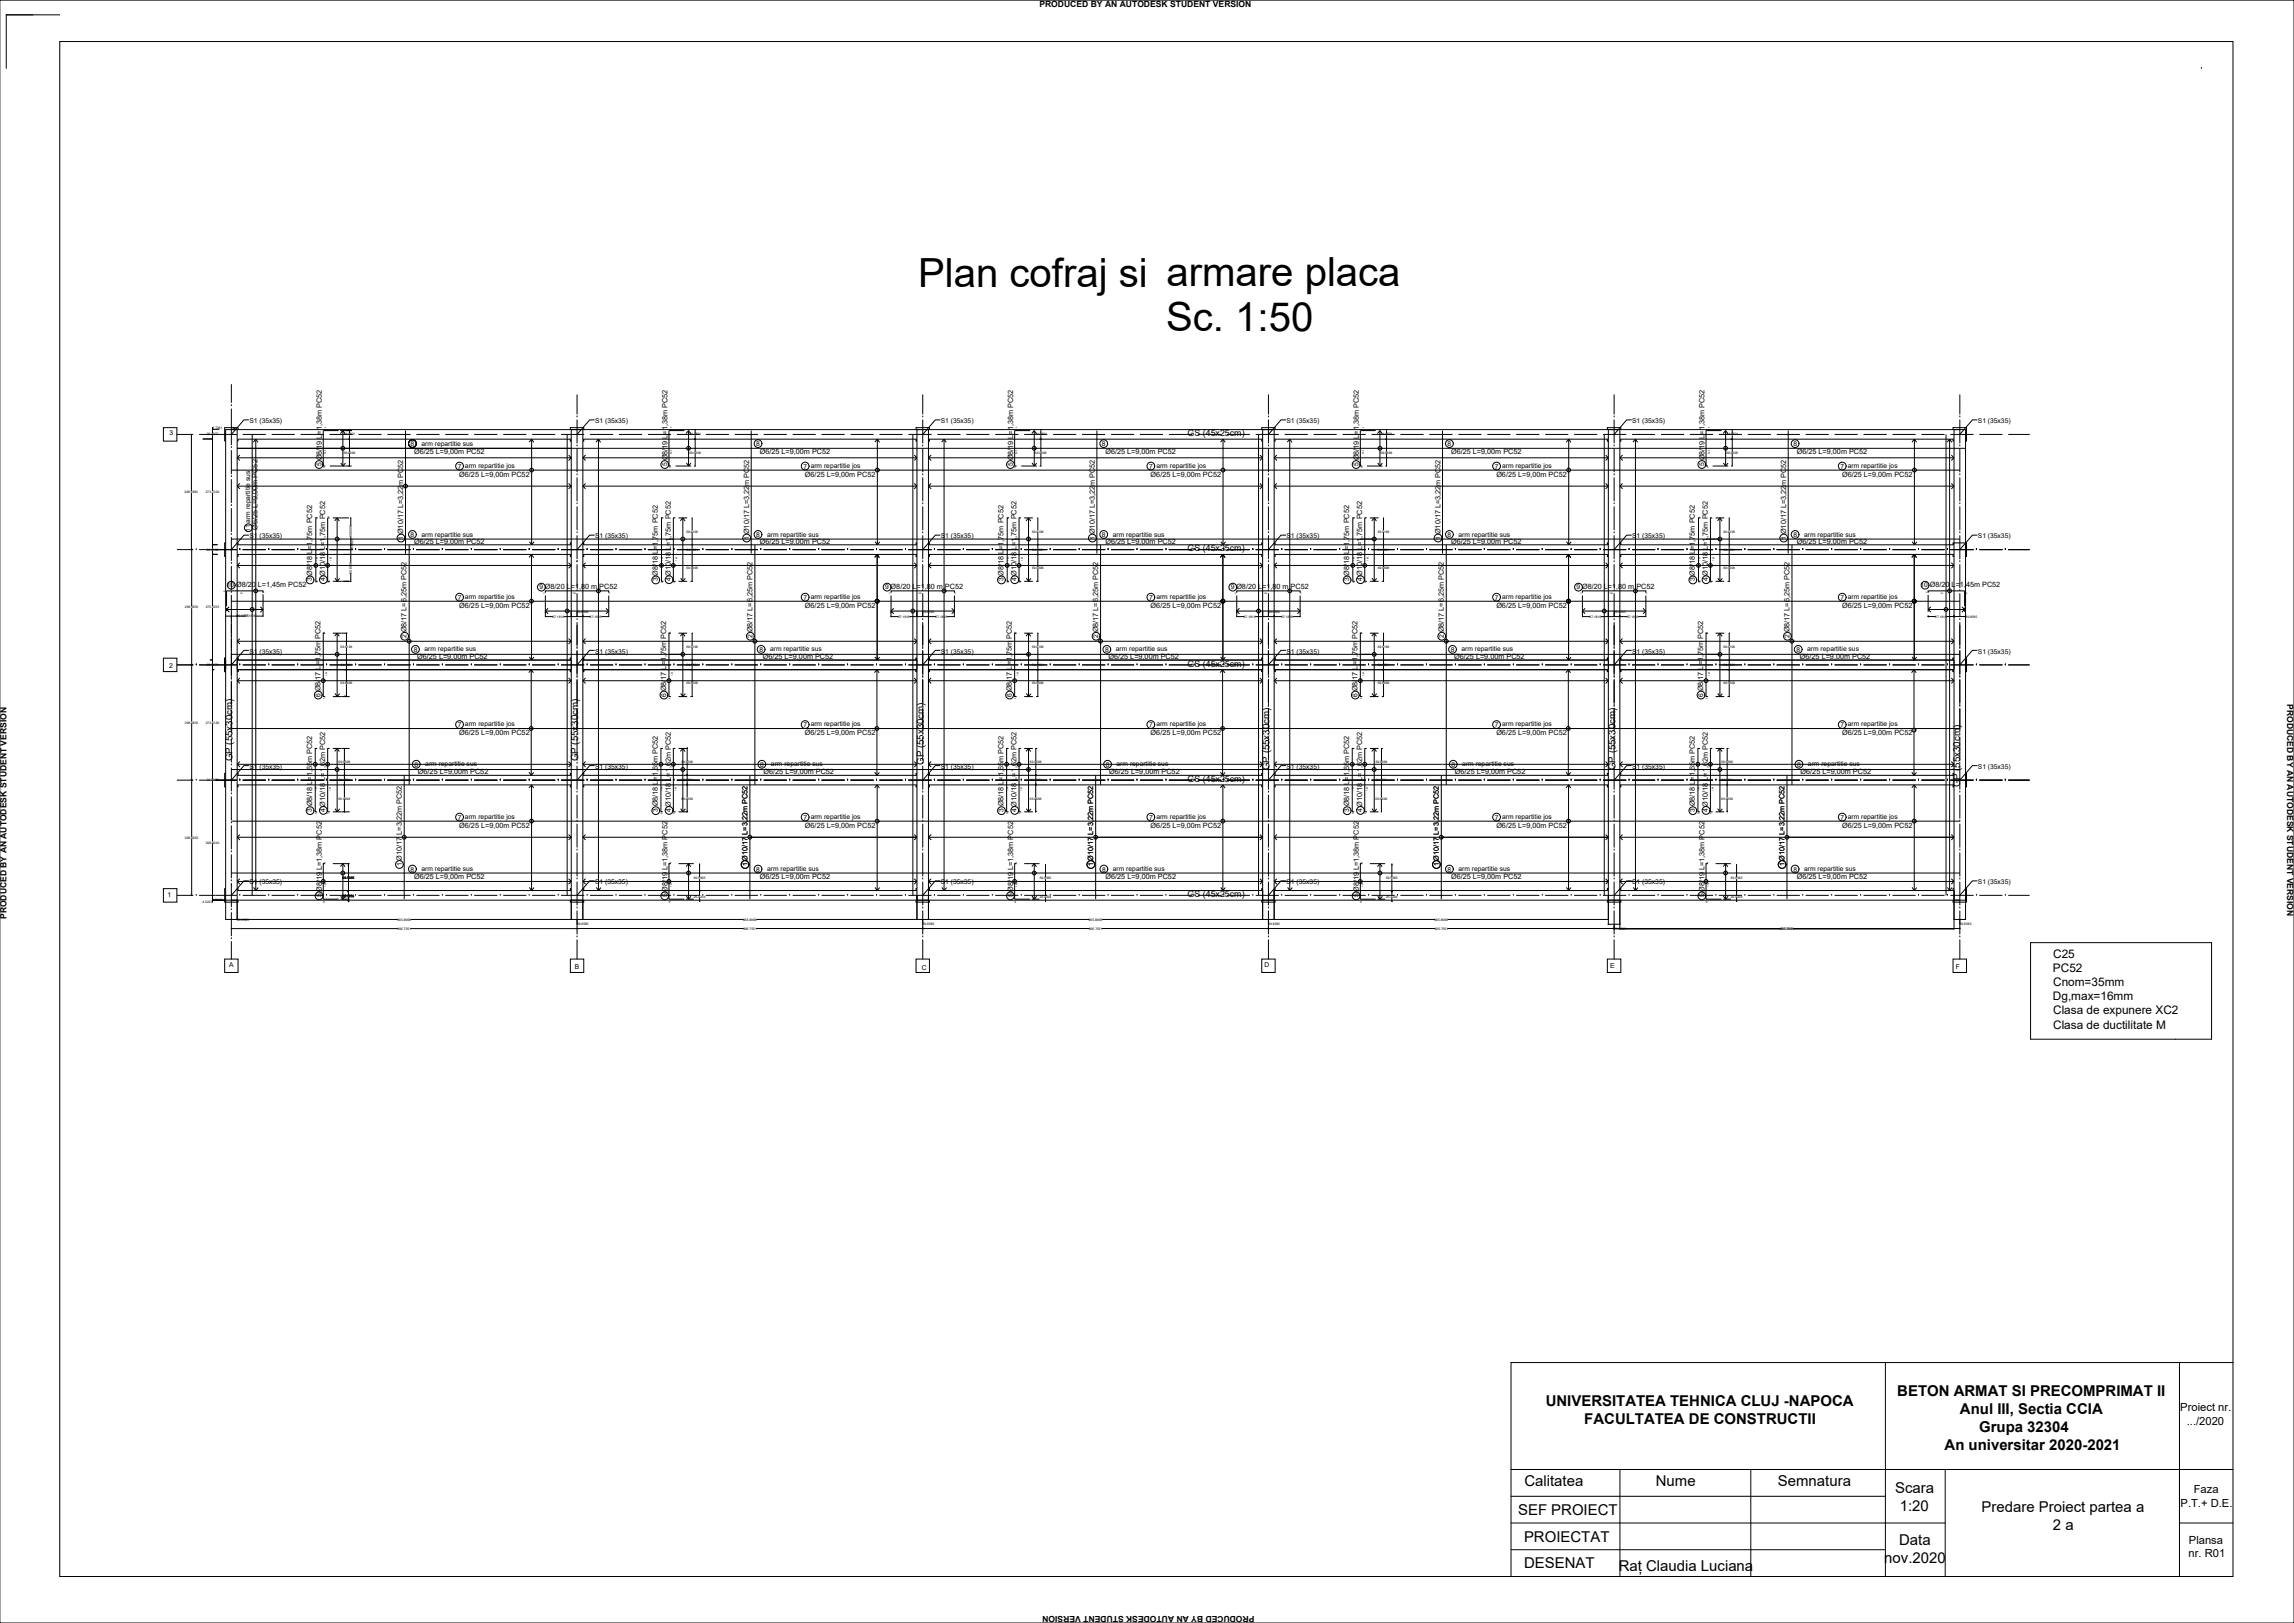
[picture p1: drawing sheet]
<svg xmlns="http://www.w3.org/2000/svg" width="1189mm" height="841mm" viewBox="0 0 1189 841" stroke-linecap="round" stroke-linejoin="round" font-family="sans-serif">
<defs><g id="words">
<g font-size="20.8">
<text x="476" y="149">Plan cofraj si armare placa</text>
<text x="604" y="171">Sc. 1:50</text>
</g>
<g font-size="7.7">
<text x="983" y="723">BETON ARMAT SI PRECOMPRIMAT II</text>
<text x="801" y="728">UNIVERSITATEA TEHNICA CLUJ -NAPOCA</text>
<text x="821" y="738">FACULTATEA DE CONSTRUCTII</text>
<text x="1016" y="733">Anul III, Sectia CCIA</text>
<text x="1026" y="742">Grupa 32304</text>
<text x="1008" y="751">An universitar 2020-2021</text>
<text x="790" y="770">Calitatea</text>
<text x="858" y="770">Nume</text>
<text x="921" y="770">Semnatura</text>
<text x="982" y="774">Scara</text>
<text x="787" y="785">SEF PROIECT</text>
<text x="985" y="783">1:20</text>
<text x="1027" y="784">Predare Proiect partea a</text>
<text x="1064" y="793">2 a</text>
<text x="790" y="799">PROIECTAT</text>
<text x="984" y="801">Data</text>
<text x="977" y="810">nov.2020</text>
<text x="790" y="812">DESENAT</text>
<text x="839" y="814">Raț Claudia Luciana</text>
</g>
<g font-size="6.1">
<text x="1064" y="496">C25</text>
<text x="1064" y="504">PC52</text>
<text x="1064" y="511">Cnom=35mm</text>
<text x="1064" y="518">Dg,max=16mm</text>
<text x="1064" y="526">Clasa de expunere XC2</text>
<text x="1064" y="533">Clasa de ductilitate M</text>
</g>
<g font-size="5.8">
<text x="1130" y="731">Proiect nr.</text>
<text x="1133" y="738">.../2020</text>
<text x="1137" y="774">Faza</text>
<text x="1130" y="781">P.T.+ D.E.</text>
<text x="1134" y="800">Plansa</text>
<text x="1134" y="807">nr. R01</text>
</g>
<g font-size="5">
<text x="121" y="394" transform="rotate(-90 121 394)">GP (55x30cm)</text>
<text x="300" y="394" transform="rotate(-90 300 394)">GP (55x30cm)</text>
<text x="479" y="396" transform="rotate(-90 479 396)">GP (55x30cm)</text>
<text x="658" y="399" transform="rotate(-90 658 399)">GP (55x30cm)</text>
<text x="837" y="399" transform="rotate(-90 837 399)">GP (55x30cm)</text>
<text x="1016" y="408" transform="rotate(-90 1016 408)">GP (55x30cm)</text>
</g>
<g font-size="4.6">
<text x="615" y="226">GS (45x25cm)</text>
<text x="615" y="286">GS (45x25cm)</text>
<text x="615" y="345">GS (45x25cm)</text>
<text x="615" y="405">GS (45x25cm)</text>
<text x="615" y="465">GS (45x25cm)</text>
</g>
<g font-size="4.4">
<text x="539" y="4">PRODUCED BY AN AUTODESK STUDENT VERSION</text>
<text x="1185" y="365" transform="rotate(90 1185 365)">PRODUCED BY AN AUTODESK STUDENT VERSION</text>
<text x="3" y="476" transform="rotate(-90 3 476)">PRODUCED BY AN AUTODESK STUDENT VERSION</text>
<text x="650" y="838" transform="rotate(180 650 838)">PRODUCED BY AN AUTODESK STUDENT VERSION</text>
</g>
<g font-size="3.8">
<text x="215" y="235">Ø6/25 L=9,00m PC52</text>
<text x="394" y="235">Ø6/25 L=9,00m PC52</text>
<text x="573" y="235">Ø6/25 L=9,00m PC52</text>
<text x="752" y="235">Ø6/25 L=9,00m PC52</text>
<text x="931" y="235">Ø6/25 L=9,00m PC52</text>
<text x="238" y="247">Ø6/25 L=9,00m PC52</text>
<text x="417" y="247">Ø6/25 L=9,00m PC52</text>
<text x="596" y="247">Ø6/25 L=9,00m PC52</text>
<text x="775" y="247">Ø6/25 L=9,00m PC52</text>
<text x="955" y="247">Ø6/25 L=9,00m PC52</text>
<text x="133" y="275" transform="rotate(-90 133 275)">Ø6/25 L=9,00m PC52</text>
<text x="215" y="282">Ø6/25 L=9,00m PC52</text>
<text x="394" y="282">Ø6/25 L=9,00m PC52</text>
<text x="573" y="282">Ø6/25 L=9,00m PC52</text>
<text x="752" y="282">Ø6/25 L=9,00m PC52</text>
<text x="931" y="282">Ø6/25 L=9,00m PC52</text>
<text x="238" y="315">Ø6/25 L=9,00m PC52</text>
<text x="417" y="315">Ø6/25 L=9,00m PC52</text>
<text x="596" y="315">Ø6/25 L=9,00m PC52</text>
<text x="775" y="315">Ø6/25 L=9,00m PC52</text>
<text x="955" y="315">Ø6/25 L=9,00m PC52</text>
<text x="216" y="342">Ø6/25 L=9,00m PC52</text>
<text x="395" y="342">Ø6/25 L=9,00m PC52</text>
<text x="574" y="342">Ø6/25 L=9,00m PC52</text>
<text x="754" y="342">Ø6/25 L=9,00m PC52</text>
<text x="933" y="342">Ø6/25 L=9,00m PC52</text>
<text x="238" y="381">Ø6/25 L=9,00m PC52</text>
<text x="417" y="381">Ø6/25 L=9,00m PC52</text>
<text x="596" y="381">Ø6/25 L=9,00m PC52</text>
<text x="775" y="381">Ø6/25 L=9,00m PC52</text>
<text x="955" y="381">Ø6/25 L=9,00m PC52</text>
<text x="217" y="401">Ø6/25 L=9,00m PC52</text>
<text x="396" y="401">Ø6/25 L=9,00m PC52</text>
<text x="575" y="401">Ø6/25 L=9,00m PC52</text>
<text x="754" y="401">Ø6/25 L=9,00m PC52</text>
<text x="933" y="401">Ø6/25 L=9,00m PC52</text>
<text x="238" y="429">Ø6/25 L=9,00m PC52</text>
<text x="417" y="429">Ø6/25 L=9,00m PC52</text>
<text x="596" y="429">Ø6/25 L=9,00m PC52</text>
<text x="775" y="429">Ø6/25 L=9,00m PC52</text>
<text x="955" y="429">Ø6/25 L=9,00m PC52</text>
<text x="215" y="455">Ø6/25 L=9,00m PC52</text>
<text x="394" y="455">Ø6/25 L=9,00m PC52</text>
<text x="573" y="455">Ø6/25 L=9,00m PC52</text>
<text x="752" y="455">Ø6/25 L=9,00m PC52</text>
<text x="931" y="455">Ø6/25 L=9,00m PC52</text>
<text x="167" y="462" transform="rotate(-90 167 462)">Ø8/19 L=1,38m PC52</text>
<text x="346" y="462" transform="rotate(-90 346 462)">Ø8/19 L=1,38m PC52</text>
<text x="525" y="462" transform="rotate(-90 525 462)">Ø8/19 L=1,38m PC52</text>
<text x="704" y="462" transform="rotate(-90 704 462)">Ø8/19 L=1,38m PC52</text>
<text x="883" y="462" transform="rotate(-90 883 462)">Ø8/19 L=1,38m PC52</text>
</g>
<g font-size="3.5">
<text x="129" y="219">S1 (35x35)</text>
<text x="308" y="219">S1 (35x35)</text>
<text x="488" y="219">S1 (35x35)</text>
<text x="667" y="219">S1 (35x35)</text>
<text x="846" y="219">S1 (35x35)</text>
<text x="1025" y="219">S1 (35x35)</text>
<text x="88" y="226">3</text>
<text x="213" y="231">8</text>
<text x="218" y="231">arm repartitie sus</text>
<text x="392" y="231">8</text>
<text x="571" y="231">8</text>
<text x="750" y="231">8</text>
<text x="929" y="231">8</text>
<text x="167" y="242" transform="rotate(-90 167 242)">5 Ø8/19 L=1,38m PC52</text>
<text x="237" y="243">7 arm repartitie jos</text>
<text x="346" y="242" transform="rotate(-90 346 242)">5 Ø8/19 L=1,38m PC52</text>
<text x="416" y="243">7 arm repartitie jos</text>
<text x="525" y="242" transform="rotate(-90 525 242)">5 Ø8/19 L=1,38m PC52</text>
<text x="596" y="243">7 arm repartitie jos</text>
<text x="704" y="242" transform="rotate(-90 704 242)">5 Ø8/19 L=1,38m PC52</text>
<text x="775" y="243">7 arm repartitie jos</text>
<text x="883" y="242" transform="rotate(-90 883 242)">5 Ø8/19 L=1,38m PC52</text>
<text x="954" y="243">7 arm repartitie jos</text>
<text x="130" y="276" transform="rotate(-90 130 276)">11 arm repartitie sus</text>
<text x="129" y="279">S1 (35x35)</text>
<text x="209" y="280" transform="rotate(-90 209 280)">1 Ø10/17 L=3,22m PC52</text>
<text x="213" y="278">8</text>
<text x="218" y="278">arm repartitie sus</text>
<text x="308" y="279">S1 (35x35)</text>
<text x="388" y="280" transform="rotate(-90 388 280)">1 Ø10/17 L=3,22m PC52</text>
<text x="392" y="278">8</text>
<text x="398" y="278">arm repartitie sus</text>
<text x="488" y="279">S1 (35x35)</text>
<text x="567" y="280" transform="rotate(-90 567 280)">1 Ø10/17 L=3,22m PC52</text>
<text x="571" y="278">8</text>
<text x="577" y="278">arm repartitie sus</text>
<text x="667" y="279">S1 (35x35)</text>
<text x="746" y="280" transform="rotate(-90 746 280)">1 Ø10/17 L=3,22m PC52</text>
<text x="750" y="278">8</text>
<text x="756" y="278">arm repartitie sus</text>
<text x="846" y="279">S1 (35x35)</text>
<text x="926" y="280" transform="rotate(-90 926 280)">1 Ø10/17 L=3,22m PC52</text>
<text x="929" y="278">8</text>
<text x="935" y="278">arm repartitie sus</text>
<text x="1025" y="279">S1 (35x35)</text>
<text x="117" y="304">10 Ø8/20 L=1,45m PC52</text>
<text x="162" y="301" transform="rotate(-90 162 301)">3 Ø8/18 L=1,75m PC52</text>
<text x="169" y="301" transform="rotate(-90 169 301)">4 Ø10/18 L=1,75m PC52</text>
<text x="280" y="305">9 Ø8/20 L=1,80 m PC52</text>
<text x="341" y="301" transform="rotate(-90 341 301)">3 Ø8/18 L=1,75m PC52</text>
<text x="348" y="301" transform="rotate(-90 348 301)">4 Ø10/18 L=1,75m PC52</text>
<text x="459" y="305">9 Ø8/20 L=1,80 m PC52</text>
<text x="520" y="301" transform="rotate(-90 520 301)">3 Ø8/18 L=1,75m PC52</text>
<text x="527" y="301" transform="rotate(-90 527 301)">4 Ø10/18 L=1,75m PC52</text>
<text x="638" y="305">9 Ø8/20 L=1,80 m PC52</text>
<text x="699" y="301" transform="rotate(-90 699 301)">3 Ø8/18 L=1,75m PC52</text>
<text x="706" y="301" transform="rotate(-90 706 301)">4 Ø10/18 L=1,75m PC52</text>
<text x="817" y="305">9 Ø8/20 L=1,80 m PC52</text>
<text x="878" y="301" transform="rotate(-90 878 301)">3 Ø8/18 L=1,75m PC52</text>
<text x="885" y="301" transform="rotate(-90 885 301)">4 Ø10/18 L=1,75m PC52</text>
<text x="995" y="304">10 Ø8/20 L=1,45m PC52</text>
<text x="237" y="311">7 arm repartitie jos</text>
<text x="416" y="311">7 arm repartitie jos</text>
<text x="596" y="311">7 arm repartitie jos</text>
<text x="775" y="311">7 arm repartitie jos</text>
<text x="954" y="311">7 arm repartitie jos</text>
<text x="211" y="331" transform="rotate(-90 211 331)">2 Ø8/17 L=6,25m PC52</text>
<text x="390" y="331" transform="rotate(-90 390 331)">2 Ø8/17 L=6,25m PC52</text>
<text x="569" y="331" transform="rotate(-90 569 331)">2 Ø8/17 L=6,25m PC52</text>
<text x="748" y="331" transform="rotate(-90 748 331)">2 Ø8/17 L=6,25m PC52</text>
<text x="927" y="331" transform="rotate(-90 927 331)">2 Ø8/17 L=6,25m PC52</text>
<text x="129" y="339">S1 (35x35)</text>
<text x="214" y="338">8</text>
<text x="220" y="338">arm repartitie sus</text>
<text x="308" y="339">S1 (35x35)</text>
<text x="394" y="338">8</text>
<text x="399" y="338">arm repartitie sus</text>
<text x="488" y="339">S1 (35x35)</text>
<text x="573" y="338">8</text>
<text x="578" y="338">arm repartitie sus</text>
<text x="667" y="339">S1 (35x35)</text>
<text x="752" y="338">8</text>
<text x="757" y="338">arm repartitie sus</text>
<text x="846" y="339">S1 (35x35)</text>
<text x="931" y="338">8</text>
<text x="937" y="338">arm repartitie sus</text>
<text x="1025" y="339">S1 (35x35)</text>
<text x="88" y="346">2</text>
<text x="166" y="361" transform="rotate(-90 166 361)">6 Ø8/17 L=1,75m PC52</text>
<text x="345" y="361" transform="rotate(-90 345 361)">6 Ø8/17 L=1,75m PC52</text>
<text x="524" y="361" transform="rotate(-90 524 361)">6 Ø8/17 L=1,75m PC52</text>
<text x="704" y="361" transform="rotate(-90 704 361)">6 Ø8/17 L=1,75m PC52</text>
<text x="883" y="361" transform="rotate(-90 883 361)">6 Ø8/17 L=1,75m PC52</text>
<text x="237" y="377">7 arm repartitie jos</text>
<text x="416" y="377">7 arm repartitie jos</text>
<text x="596" y="377">7 arm repartitie jos</text>
<text x="775" y="377">7 arm repartitie jos</text>
<text x="954" y="377">7 arm repartitie jos</text>
<text x="129" y="398">S1 (35x35)</text>
<text x="215" y="397">8</text>
<text x="220" y="397">arm repartitie sus</text>
<text x="308" y="398">S1 (35x35)</text>
<text x="394" y="397">8</text>
<text x="400" y="397">arm repartitie sus</text>
<text x="488" y="398">S1 (35x35)</text>
<text x="573" y="397">8</text>
<text x="579" y="397">arm repartitie sus</text>
<text x="667" y="398">S1 (35x35)</text>
<text x="752" y="397">8</text>
<text x="758" y="397">arm repartitie sus</text>
<text x="846" y="398">S1 (35x35)</text>
<text x="931" y="397">8</text>
<text x="937" y="397">arm repartitie sus</text>
<text x="1025" y="398">S1 (35x35)</text>
<text x="162" y="421" transform="rotate(-90 162 421)">3 Ø8/18 L=1,65m PC52</text>
<text x="169" y="421" transform="rotate(-90 169 421)">4 Ø10/18 L=1,62m PC52</text>
<text x="237" y="425">7 arm repartitie jos</text>
<text x="341" y="421" transform="rotate(-90 341 421)">3 Ø8/18 L=1,65m PC52</text>
<text x="348" y="421" transform="rotate(-90 348 421)">4 Ø10/18 L=1,62m PC52</text>
<text x="416" y="425">7 arm repartitie jos</text>
<text x="520" y="421" transform="rotate(-90 520 421)">3 Ø8/18 L=1,65m PC52</text>
<text x="527" y="421" transform="rotate(-90 527 421)">4 Ø10/18 L=1,62m PC52</text>
<text x="596" y="425">7 arm repartitie jos</text>
<text x="699" y="421" transform="rotate(-90 699 421)">3 Ø8/18 L=1,65m PC52</text>
<text x="706" y="421" transform="rotate(-90 706 421)">4 Ø10/18 L=1,62m PC52</text>
<text x="775" y="425">7 arm repartitie jos</text>
<text x="878" y="421" transform="rotate(-90 878 421)">3 Ø8/18 L=1,65m PC52</text>
<text x="885" y="421" transform="rotate(-90 885 421)">4 Ø10/18 L=1,62m PC52</text>
<text x="954" y="425">7 arm repartitie jos</text>
<text x="208" y="449" transform="rotate(-90 208 449)">1 Ø10/17 L=3,22m PC52</text>
<text x="387" y="449" transform="rotate(-90 387 449)">1 Ø10/17 L=3,22m PC52</text>
<text x="567" y="449" transform="rotate(-90 567 449)">1 Ø10/17 L=3,22m PC52</text>
<text x="746" y="449" transform="rotate(-90 746 449)">1 Ø10/17 L=3,22m PC52</text>
<text x="925" y="449" transform="rotate(-90 925 449)">1 Ø10/17 L=3,22m PC52</text>
<text x="213" y="452">8</text>
<text x="218" y="451">arm repartitie sus</text>
<text x="392" y="452">8</text>
<text x="398" y="451">arm repartitie sus</text>
<text x="571" y="452">8</text>
<text x="577" y="451">arm repartitie sus</text>
<text x="750" y="452">8</text>
<text x="756" y="451">arm repartitie sus</text>
<text x="929" y="452">8</text>
<text x="935" y="451">arm repartitie sus</text>
<text x="129" y="458">S1 (35x35)</text>
<text x="308" y="458">S1 (35x35)</text>
<text x="488" y="458">S1 (35x35)</text>
<text x="667" y="458">S1 (35x35)</text>
<text x="846" y="458">S1 (35x35)</text>
<text x="1025" y="458">S1 (35x35)</text>
<text x="87" y="465">1</text>
<text x="167" y="465" transform="rotate(-90 167 465)">5</text>
<text x="346" y="465" transform="rotate(-90 346 465)">5</text>
<text x="525" y="465" transform="rotate(-90 525 465)">5</text>
<text x="704" y="465" transform="rotate(-90 704 465)">5</text>
<text x="883" y="465" transform="rotate(-90 883 465)">5</text>
<text x="119" y="501">A</text>
<text x="298" y="502">B</text>
<text x="478" y="502">C</text>
<text x="655" y="501">D</text>
<text x="834" y="501">E</text>
<text x="1014" y="502">F</text>
</g>
<g font-size="1.7">
<text x="107" y="226">25.1007</text>
<text x="110" y="222">4.7281</text>
<text x="178" y="226">24.8821</text>
<text x="357" y="226">24.8821</text>
<text x="537" y="226">24.8821</text>
<text x="716" y="226">24.8821</text>
<text x="895" y="226">24.8821</text>
<text x="178" y="235">69.6698</text>
<text x="357" y="235">69.6698</text>
<text x="536" y="235">69.6698</text>
<text x="716" y="235">69.6698</text>
<text x="895" y="235">69.6698</text>
<text x="96" y="256">298.5850</text>
<text x="107" y="255">273.7229</text>
<text x="356" y="276">69.6198</text>
<text x="535" y="276">69.6198</text>
<text x="714" y="276">69.6198</text>
<text x="893" y="276">69.6198</text>
<text x="182" y="278" transform="rotate(-90 182 278)">69.6698</text>
<text x="107" y="285">24.9660</text>
<text x="183" y="285" transform="rotate(-90 183 285)">24.8821</text>
<text x="356" y="285">24.8821</text>
<text x="535" y="285">24.8821</text>
<text x="714" y="285">24.8821</text>
<text x="893" y="285">24.8821</text>
<text x="182" y="297" transform="rotate(-90 182 297)">69.6698</text>
<text x="356" y="295">69.6698</text>
<text x="535" y="295">69.6698</text>
<text x="714" y="295">69.6698</text>
<text x="893" y="295">69.6698</text>
<text x="96" y="315">298.5850</text>
<text x="107" y="315">273.5235</text>
<text x="299" y="318">29.8585</text>
<text x="478" y="318">29.8585</text>
<text x="657" y="318">29.8585</text>
<text x="837" y="318">29.8585</text>
<text x="123" y="320">29.8585</text>
<text x="127" y="320">67.1816</text>
<text x="286" y="320">67.1816</text>
<text x="306" y="320">67.1816</text>
<text x="465" y="320">67.1816</text>
<text x="485" y="320">67.1816</text>
<text x="645" y="320">67.1816</text>
<text x="664" y="320">67.1816</text>
<text x="824" y="320">67.1816</text>
<text x="843" y="320">67.1816</text>
<text x="1003" y="320">67.1816</text>
<text x="1019" y="320">29.8585</text>
<text x="177" y="336">69.6198</text>
<text x="356" y="336">69.6198</text>
<text x="535" y="336">69.6198</text>
<text x="714" y="336">69.6198</text>
<text x="893" y="336">69.6198</text>
<text x="107" y="345">25.3473</text>
<text x="177" y="345">24.8821</text>
<text x="356" y="345">24.8821</text>
<text x="535" y="345">24.8821</text>
<text x="714" y="345">24.8821</text>
<text x="893" y="345">24.8821</text>
<text x="177" y="355">69.6698</text>
<text x="356" y="355">69.6698</text>
<text x="535" y="355">69.6698</text>
<text x="714" y="355">69.6698</text>
<text x="893" y="355">69.6698</text>
<text x="96" y="375">298.5850</text>
<text x="107" y="375">273.5160</text>
<text x="175" y="395">69.6698</text>
<text x="353" y="395">69.6698</text>
<text x="534" y="395">69.6698</text>
<text x="713" y="395">69.6698</text>
<text x="892" y="395">69.6698</text>
<text x="107" y="405">24.7297</text>
<text x="176" y="405">24.8821</text>
<text x="353" y="405">24.8821</text>
<text x="534" y="405">24.8821</text>
<text x="713" y="405">24.8821</text>
<text x="892" y="405">24.8821</text>
<text x="175" y="414">69.6698</text>
<text x="353" y="414">69.6698</text>
<text x="534" y="414">69.6698</text>
<text x="713" y="414">69.6698</text>
<text x="892" y="414">69.6698</text>
<text x="96" y="435">298.5850</text>
<text x="107" y="437">298.9243</text>
<text x="178" y="456">69.5365</text>
<text x="360" y="456">69.5365</text>
<text x="539" y="456">69.5365</text>
<text x="718" y="456">69.5365</text>
<text x="897" y="456">69.5365</text>
<text x="105" y="468">4.5223</text>
<text x="110" y="467">0.0000</text>
<text x="178" y="465">25.3204</text>
<text x="360" y="465">25.3204</text>
<text x="539" y="465">25.3204</text>
<text x="718" y="465">25.3204</text>
<text x="897" y="465">25.3204</text>
<text x="123" y="477">29.8585</text>
<text x="206" y="477">865.8966</text>
<text x="299" y="480">29.8585</text>
<text x="385" y="477">865.8966</text>
<text x="478" y="480">29.8585</text>
<text x="564" y="477">865.8966</text>
<text x="657" y="480">29.8585</text>
<text x="743" y="477">865.8966</text>
<text x="1016" y="480">29.8585</text>
<text x="206" y="482">895.7551</text>
<text x="385" y="482">895.7551</text>
<text x="564" y="482">895.7551</text>
<text x="744" y="482">895.7551</text>
<text x="837" y="482">29.8585</text>
<text x="923" y="482">865.8966</text>
<text x="923" y="482">895.7551</text>
</g>
<g font-size="1.1">
<text x="169" y="223" transform="rotate(-90 169 223)">40</text>
<text x="348" y="223" transform="rotate(-90 348 223)">40</text>
<text x="527" y="223" transform="rotate(-90 527 223)">40</text>
<text x="707" y="223" transform="rotate(-90 707 223)">40</text>
<text x="886" y="223" transform="rotate(-90 886 223)">40</text>
<text x="169" y="235" transform="rotate(-90 169 235)">92,5</text>
<text x="348" y="235" transform="rotate(-90 348 235)">92,5</text>
<text x="527" y="235" transform="rotate(-90 527 235)">92,5</text>
<text x="707" y="235" transform="rotate(-90 707 235)">92,5</text>
<text x="886" y="235" transform="rotate(-90 886 235)">92,5</text>
<text x="168" y="242" transform="rotate(-90 168 242)">5</text>
<text x="348" y="242" transform="rotate(-90 348 242)">5</text>
<text x="526" y="242" transform="rotate(-90 526 242)">5</text>
<text x="706" y="242" transform="rotate(-90 706 242)">5</text>
<text x="886" y="242" transform="rotate(-90 886 242)">5</text>
<text x="164" y="268" transform="rotate(-90 164 268)">5</text>
<text x="171" y="268" transform="rotate(-90 171 268)">5</text>
<text x="344" y="268" transform="rotate(-90 344 268)">5</text>
<text x="350" y="268" transform="rotate(-90 350 268)">5</text>
<text x="523" y="268" transform="rotate(-90 523 268)">5</text>
<text x="529" y="268" transform="rotate(-90 529 268)">5</text>
<text x="702" y="268" transform="rotate(-90 702 268)">5</text>
<text x="708" y="268" transform="rotate(-90 708 268)">5</text>
<text x="881" y="268" transform="rotate(-90 881 268)">5</text>
<text x="887" y="268" transform="rotate(-90 887 268)">5</text>
<text x="164" y="291" transform="rotate(-90 164 291)">1,65</text>
<text x="172" y="291" transform="rotate(-90 172 291)">1,65</text>
<text x="344" y="291" transform="rotate(-90 344 291)">1,65</text>
<text x="351" y="291" transform="rotate(-90 351 291)">1,65</text>
<text x="523" y="291" transform="rotate(-90 523 291)">1,65</text>
<text x="530" y="291" transform="rotate(-90 530 291)">1,65</text>
<text x="702" y="291" transform="rotate(-90 702 291)">1,65</text>
<text x="709" y="291" transform="rotate(-90 709 291)">1,65</text>
<text x="881" y="291" transform="rotate(-90 881 291)">1,65</text>
<text x="888" y="291" transform="rotate(-90 888 291)">1,65</text>
<text x="164" y="302" transform="rotate(-90 164 302)">5</text>
<text x="171" y="302" transform="rotate(-90 171 302)">5</text>
<text x="344" y="302" transform="rotate(-90 344 302)">5</text>
<text x="350" y="302" transform="rotate(-90 350 302)">5</text>
<text x="523" y="302" transform="rotate(-90 523 302)">5</text>
<text x="529" y="302" transform="rotate(-90 529 302)">5</text>
<text x="702" y="302" transform="rotate(-90 702 302)">5</text>
<text x="708" y="302" transform="rotate(-90 708 302)">5</text>
<text x="881" y="302" transform="rotate(-90 881 302)">5</text>
<text x="887" y="302" transform="rotate(-90 887 302)">5</text>
<text x="116" y="307">40</text>
<text x="125" y="308">95</text>
<text x="136" y="307">5</text>
<text x="282" y="308">5</text>
<text x="297" y="308">165</text>
<text x="316" y="308">5</text>
<text x="461" y="308">5</text>
<text x="476" y="308">165</text>
<text x="495" y="308">5</text>
<text x="640" y="308">5</text>
<text x="655" y="308">165</text>
<text x="674" y="308">5</text>
<text x="819" y="308">5</text>
<text x="834" y="308">165</text>
<text x="853" y="308">5</text>
<text x="998" y="307">5</text>
<text x="1006" y="308">95</text>
<text x="1018" y="308">40</text>
<text x="168" y="328" transform="rotate(-90 168 328)">5</text>
<text x="347" y="328" transform="rotate(-90 347 328)">5</text>
<text x="527" y="328" transform="rotate(-90 527 328)">5</text>
<text x="706" y="328" transform="rotate(-90 706 328)">5</text>
<text x="885" y="328" transform="rotate(-90 885 328)">5</text>
<text x="169" y="350" transform="rotate(-90 169 350)">1,65</text>
<text x="349" y="350" transform="rotate(-90 349 350)">1,65</text>
<text x="528" y="350" transform="rotate(-90 528 350)">1,65</text>
<text x="707" y="350" transform="rotate(-90 707 350)">1,65</text>
<text x="886" y="350" transform="rotate(-90 886 350)">1,65</text>
<text x="168" y="362" transform="rotate(-90 168 362)">5</text>
<text x="347" y="362" transform="rotate(-90 347 362)">5</text>
<text x="527" y="362" transform="rotate(-90 527 362)">5</text>
<text x="706" y="362" transform="rotate(-90 706 362)">5</text>
<text x="885" y="362" transform="rotate(-90 885 362)">5</text>
<text x="164" y="388" transform="rotate(-90 164 388)">5</text>
<text x="170" y="388" transform="rotate(-90 170 388)">5</text>
<text x="343" y="388" transform="rotate(-90 343 388)">5</text>
<text x="349" y="388" transform="rotate(-90 349 388)">5</text>
<text x="522" y="388" transform="rotate(-90 522 388)">5</text>
<text x="529" y="388" transform="rotate(-90 529 388)">5</text>
<text x="702" y="388" transform="rotate(-90 702 388)">5</text>
<text x="708" y="388" transform="rotate(-90 708 388)">5</text>
<text x="881" y="388" transform="rotate(-90 881 388)">5</text>
<text x="887" y="388" transform="rotate(-90 887 388)">5</text>
<text x="164" y="410" transform="rotate(-90 164 410)">1,65</text>
<text x="171" y="410" transform="rotate(-90 171 410)">1,65</text>
<text x="343" y="410" transform="rotate(-90 343 410)">1,65</text>
<text x="351" y="410" transform="rotate(-90 351 410)">1,65</text>
<text x="522" y="410" transform="rotate(-90 522 410)">1,65</text>
<text x="530" y="410" transform="rotate(-90 530 410)">1,65</text>
<text x="702" y="410" transform="rotate(-90 702 410)">1,65</text>
<text x="709" y="410" transform="rotate(-90 709 410)">1,65</text>
<text x="881" y="410" transform="rotate(-90 881 410)">1,65</text>
<text x="888" y="410" transform="rotate(-90 888 410)">1,65</text>
<text x="164" y="422" transform="rotate(-90 164 422)">5</text>
<text x="170" y="422" transform="rotate(-90 170 422)">5</text>
<text x="343" y="422" transform="rotate(-90 343 422)">5</text>
<text x="349" y="422" transform="rotate(-90 349 422)">5</text>
<text x="522" y="422" transform="rotate(-90 522 422)">5</text>
<text x="529" y="422" transform="rotate(-90 529 422)">5</text>
<text x="702" y="422" transform="rotate(-90 702 422)">5</text>
<text x="708" y="422" transform="rotate(-90 708 422)">5</text>
<text x="881" y="422" transform="rotate(-90 881 422)">5</text>
<text x="887" y="422" transform="rotate(-90 887 422)">5</text>
<text x="169" y="447" transform="rotate(-90 169 447)">5</text>
<text x="348" y="447" transform="rotate(-90 348 447)">5</text>
<text x="527" y="447" transform="rotate(-90 527 447)">5</text>
<text x="706" y="447" transform="rotate(-90 706 447)">5</text>
<text x="885" y="447" transform="rotate(-90 885 447)">5</text>
<text x="169" y="460" transform="rotate(-90 169 460)">1.38</text>
<text x="348" y="460" transform="rotate(-90 348 460)">1.38</text>
<text x="527" y="460" transform="rotate(-90 527 460)">1.38</text>
<text x="706" y="460" transform="rotate(-90 706 460)">1.38</text>
<text x="886" y="460" transform="rotate(-90 886 460)">1.38</text>
<text x="168" y="468" transform="rotate(-90 168 468)">40</text>
<text x="347" y="468" transform="rotate(-90 347 468)">40</text>
<text x="527" y="468" transform="rotate(-90 527 468)">40</text>
<text x="706" y="468" transform="rotate(-90 706 468)">40</text>
<text x="885" y="468" transform="rotate(-90 885 468)">40</text>
</g>
</g></defs>
<!-- layer: Axe de simetrie -->
<g fill="none" stroke="#000" stroke-width=".52">
<path d="M120 199v10M120 210h.1M120 212v18M299 216h.1M299 205v10M299 218v12M478 216h.1M478 205v10M478 218v12M657 216h.1M657 205v10M657 218v12"/>
<path d="M837 216h.1M837 205v10M837 218v12M1016 216h.1M1016 205v10M1016 218v12M92 225h8M102 225h.1M103 225h20M120 232h.1M120 233v12M124 225h.1"/>
<path d="M126 225h12M139 225h.1M141 225h12M154 225h.1M156 225h12M169 225h.1M171 225h12M184 225h.1M186 225h12M199 225h.1M201 225h12M214 225h.1"/>
<path d="M216 225h12M229 225h.1M231 225h12M244 225h.1M246 225h12M259 225h.1M261 225h12M274 225h.1M276 225h12M289 225h.1M291 225h12M299 231h.1"/>
<path d="M299 233v12M304 225h.1M306 225h12M319 225h.1M321 225h12M334 225h.1M336 225h12M349 225h.1M351 225h12M364 225h.1M366 225h12M379 225h.1"/>
<path d="M381 225h12M394 225h.1M396 225h12M409 225h.1M411 225h12M424 225h.1M426 225h12M439 225h.1M441 225h12M454 225h.1M456 225h12M469 225h.1"/>
<path d="M471 225h12M478 231h.1M478 233v12M484 225h.1M486 225h12M499 225h.1M501 225h12M514 225h.1M516 225h12M529 225h.1M531 225h12M544 225h.1"/>
<path d="M546 225h12M559 225h.1M561 225h12M574 225h.1M576 225h12M589 225h.1M591 225h12M604 225h.1M606 225h12M619 225h.1M621 225h12M634 225h.1"/>
<path d="M636 225h12M649 225h.1M651 225h12M657 231h.1M657 233v12M664 225h.1M666 225h12M679 225h.1M681 225h12M694 225h.1M696 225h12M709 225h.1"/>
<path d="M711 225h12M724 225h.1M726 225h12M739 225h.1M741 225h12M754 225h.1M756 225h12M769 225h.1M771 225h12M784 225h.1M786 225h12M799 225h.1"/>
<path d="M801 225h12M814 225h.1M816 225h12M829 225h.1M831 225h12M837 231h.1M837 233v12M844 225h.1M846 225h12M859 225h.1M861 225h12M874 225h.1"/>
<path d="M876 225h12M889 225h.1M891 225h12M904 225h.1M906 225h12M919 225h.1M921 225h12M934 225h.1M936 225h12M949 225h.1M951 225h12M964 225h.1"/>
<path d="M966 225h12M979 225h.1M981 225h12M994 225h.1M996 225h12M1009 225h.1M1011 225h12M1016 231h.1M1016 233v12M1024 225h.1M1026 225h12M1039 225h.1"/>
<path d="M1052 225h-11M120 247h.1M120 248v12M299 246h.1M299 248v12M478 246h.1M478 248v12M657 246h.1M657 248v12M837 246h.1M837 248v12M1016 246h.1"/>
<path d="M1016 248v12M120 262h.1M120 277h.1M120 263v12M120 278v12M299 261h.1M299 276h.1M299 263v12M299 278v12M478 261h.1M478 276h.1M478 263v12"/>
<path d="M478 278v12M657 261h.1M657 276h.1M657 263v12M657 278v12M837 261h.1M837 276h.1M837 263v12M837 278v12M1016 261h.1M1016 276h.1M1016 263v12"/>
<path d="M1016 278v12M92 285h8M102 285h.1M103 285h20M120 292h.1M120 293v12M124 285h.1M126 285h12M139 285h.1M141 285h12M154 285h.1M156 285h12"/>
<path d="M169 285h.1M171 285h12M184 285h.1M186 285h12M199 285h.1M201 285h12M214 285h.1M216 285h12M229 285h.1M231 285h12M244 285h.1M246 285h12"/>
<path d="M259 285h.1M261 285h12M274 285h.1M276 285h12M289 285h.1M291 285h12M299 291h.1M299 293v12M304 285h.1M306 285h12M319 285h.1M321 285h12"/>
<path d="M334 285h.1M336 285h12M349 285h.1M351 285h12M364 285h.1M366 285h12M379 285h.1M381 285h12M394 285h.1M396 285h12M409 285h.1M411 285h12"/>
<path d="M424 285h.1M426 285h12M439 285h.1M441 285h12M454 285h.1M456 285h12M469 285h.1M471 285h12M478 291h.1M478 293v12M484 285h.1M486 285h12"/>
<path d="M499 285h.1M501 285h12M514 285h.1M516 285h12M529 285h.1M531 285h12M544 285h.1M546 285h12M559 285h.1M561 285h12M574 285h.1M576 285h12"/>
<path d="M589 285h.1M591 285h12M604 285h.1M606 285h12M619 285h.1M621 285h12M634 285h.1M636 285h12M649 285h.1M651 285h12M657 291h.1M657 293v12"/>
<path d="M664 285h.1M666 285h12M679 285h.1M681 285h12M694 285h.1M696 285h12M709 285h.1M711 285h12M724 285h.1M726 285h12M739 285h.1M741 285h12"/>
<path d="M754 285h.1M756 285h12M769 285h.1M771 285h12M784 285h.1M786 285h12M799 285h.1M801 285h12M814 285h.1M816 285h12M829 285h.1M831 285h12"/>
<path d="M837 291h.1M837 293v12M844 285h.1M846 285h12M859 285h.1M861 285h12M874 285h.1M876 285h12M889 285h.1M891 285h12M904 285h.1M906 285h12"/>
<path d="M919 285h.1M921 285h12M934 285h.1M936 285h12M949 285h.1M951 285h12M964 285h.1M966 285h12M979 285h.1M981 285h12M994 285h.1M996 285h12"/>
<path d="M1009 285h.1M1011 285h12M1016 291h.1M1016 293v12M1024 285h.1M1026 285h12M1039 285h.1M1041 285h11M120 307h.1M120 308v42M299 306h.1M299 308v12"/>
<path d="M478 306h.1M478 308v12M657 306h.1M657 308v12M837 306h.1M837 308v12M1016 306h.1M1016 308v12M120 322h.1M120 337h.1M120 330h.1M299 321h.1"/>
<path d="M299 336h.1M299 323v12M299 337v13M478 321h.1M478 336h.1M478 323v12M478 337v13M657 321h.1M657 336h.1M657 323v12M657 337v13M837 321h.1"/>
<path d="M837 336h.1M837 323v12M837 337v13M1016 321h.1M1016 336h.1M1016 323v12M1016 337v13M92 345h8M102 345h.1M103 345h20M120 352h.1M120 351h.1"/>
<path d="M120 353v12M124 345h.1M126 345h12M139 345h.1M141 345h12M154 345h.1M156 345h12M169 345h.1M171 345h12M184 345h.1M186 345h12M199 345h.1"/>
<path d="M201 345h12M214 345h.1M216 345h12M229 345h.1M231 345h12M244 345h.1M246 345h12M259 345h.1M261 345h12M274 345h.1M276 345h12M289 345h.1"/>
<path d="M291 345h12M299 351h.1M299 352v13M304 345h.1M306 345h12M319 345h.1M321 345h12M334 345h.1M336 345h12M349 345h.1M351 345h12M364 345h.1"/>
<path d="M366 345h12M379 345h.1M381 345h12M394 345h.1M396 345h12M409 345h.1M411 345h12M424 345h.1M426 345h12M439 345h.1M441 345h12M454 345h.1"/>
<path d="M456 345h12M469 345h.1M471 345h12M478 351h.1M478 352v13M484 345h.1M486 345h12M499 345h.1M501 345h12M514 345h.1M516 345h12M529 345h.1"/>
<path d="M531 345h12M544 345h.1M546 345h12M559 345h.1M561 345h12M574 345h.1M576 345h12M589 345h.1M591 345h12M604 345h.1M606 345h12M619 345h.1"/>
<path d="M621 345h12M634 345h.1M636 345h12M649 345h.1M651 345h12M657 351h.1M657 352v13M664 345h.1M666 345h12M679 345h.1M681 345h12M694 345h.1"/>
<path d="M696 345h12M709 345h.1M711 345h12M724 345h.1M726 345h12M739 345h.1M741 345h12M754 345h.1M756 345h12M769 345h.1M771 345h12M784 345h.1"/>
<path d="M786 345h12M799 345h.1M801 345h12M814 345h.1M816 345h12M829 345h.1M831 345h12M837 351h.1M837 352v13M844 345h.1M846 345h12M859 345h.1"/>
<path d="M861 345h12M874 345h.1M876 345h12M889 345h.1M891 345h12M904 345h.1M906 345h12M919 345h.1M921 345h12M934 345h.1M936 345h12M949 345h.1"/>
<path d="M951 345h12M964 345h.1M966 345h12M979 345h.1M981 345h12M994 345h.1M996 345h12M1009 345h.1M1011 345h12M1016 351h.1M1016 352v13M1024 345h.1"/>
<path d="M1026 345h12M1039 345h.1M1041 345h11M120 367h.1M120 366h.1M120 368v12M299 366h.1M299 365h.1M299 367v12M478 366h.1M478 365h.1M478 367v12"/>
<path d="M657 366h.1M657 365h.1M657 367v12M837 366h.1M837 365h.1M837 367v12M1016 366h.1M1016 365h.1M1016 367v12M120 381h.1M120 396h.1M120 383v12"/>
<path d="M120 398v12M299 381h.1M299 396h.1M299 382v12M299 397v12M478 381h.1M478 396h.1M478 382v12M478 397v12M657 381h.1M657 396h.1M657 382v12"/>
<path d="M657 397v12M837 381h.1M837 396h.1M837 382v12M837 397v12M1016 381h.1M1016 396h.1M1016 382v12M1016 397v12M92 404h8M102 404h.1M103 404h20"/>
<path d="M120 411h.1M120 413v12M124 404h.1M126 404h12M139 404h.1M141 404h12M154 404h.1M156 404h12M169 404h.1M171 404h12M184 404h.1M186 404h12"/>
<path d="M199 404h.1M201 404h12M214 404h.1M216 404h12M229 404h.1M231 404h12M244 404h.1M246 404h12M259 404h.1M261 404h12M274 404h.1M276 404h12"/>
<path d="M289 404h.1M291 404h12M299 410h.1M299 412v12M304 404h.1M306 404h12M319 404h.1M321 404h12M334 404h.1M336 404h12M349 404h.1M351 404h12"/>
<path d="M364 404h.1M366 404h12M379 404h.1M381 404h12M394 404h.1M396 404h12M409 404h.1M411 404h12M424 404h.1M426 404h12M439 404h.1M441 404h12"/>
<path d="M454 404h.1M456 404h12M469 404h.1M471 404h12M478 410h.1M478 412v12M484 404h.1M486 404h12M499 404h.1M501 404h12M514 404h.1M516 404h12"/>
<path d="M529 404h.1M531 404h12M544 404h.1M546 404h12M559 404h.1M561 404h12M574 404h.1M576 404h12M589 404h.1M591 404h12M604 404h.1M606 404h12"/>
<path d="M619 404h.1M621 404h12M634 404h.1M636 404h12M649 404h.1M651 404h12M657 410h.1M657 412v12M664 404h.1M666 404h12M679 404h.1M681 404h12"/>
<path d="M694 404h.1M696 404h12M709 404h.1M711 404h12M724 404h.1M726 404h12M739 404h.1M741 404h12M754 404h.1M756 404h12M769 404h.1M771 404h12"/>
<path d="M784 404h.1M786 404h12M799 404h.1M801 404h12M814 404h.1M816 404h12M829 404h.1M831 404h12M837 410h.1M837 412v12M844 404h.1M846 404h12"/>
<path d="M859 404h.1M861 404h12M874 404h.1M876 404h12M889 404h.1M891 404h12M904 404h.1M906 404h12M919 404h.1M921 404h12M934 404h.1M936 404h12"/>
<path d="M949 404h.1M951 404h12M964 404h.1M966 404h12M979 404h.1M981 404h12M994 404h.1M996 404h12M1009 404h.1M1011 404h12M1016 410h.1M1016 412v12"/>
<path d="M1024 404h.1M1026 404h12M1039 404h.1M1041 404h11M120 426h.1M120 428v12M299 426h.1M299 427v12M478 426h.1M478 427v12M657 426h.1M657 427v12"/>
<path d="M837 426h.1M837 427v12M1016 426h.1M1016 427v12M120 441h.1M120 456h.1M120 443v12M120 458v12M299 441h.1M299 455h.1M299 442v12M299 457v12"/>
<path d="M478 441h.1M478 455h.1M478 442v12M478 457v12M657 441h.1M657 455h.1M657 442v12M657 457v12M837 441h.1M837 455h.1M837 442v12M837 457v12"/>
<path d="M1016 441h.1M1016 455h.1M1016 442v12M1016 457v12M92 464h8M102 464h.1M103 464h20M120 471h.1M120 473v12M124 464h.1M126 464h12M139 464h.1"/>
<path d="M141 464h12M154 464h.1M156 464h12M169 464h.1M171 464h12M184 464h.1M186 464h12M199 464h.1M201 464h12M214 464h.1M216 464h12M229 464h.1"/>
<path d="M231 464h12M244 464h.1M246 464h12M259 464h.1M261 464h12M274 464h.1M276 464h12M289 464h.1M291 464h12M299 471h.1M299 472v12M304 464h.1"/>
<path d="M306 464h12M319 464h.1M321 464h12M334 464h.1M336 464h12M349 464h.1M351 464h12M364 464h.1M366 464h12M379 464h.1M381 464h12M394 464h.1"/>
<path d="M396 464h12M409 464h.1M411 464h12M424 464h.1M426 464h12M439 464h.1M441 464h12M454 464h.1M456 464h12M469 464h.1M471 464h12M478 471h.1"/>
<path d="M478 472v12M484 464h.1M486 464h12M499 464h.1M501 464h12M514 464h.1M516 464h12M529 464h.1M531 464h12M544 464h.1M546 464h12M559 464h.1"/>
<path d="M561 464h12M574 464h.1M576 464h12M589 464h.1M591 464h12M604 464h.1M606 464h12M619 464h.1M621 464h12M634 464h.1M636 464h12M649 464h.1"/>
<path d="M651 464h12M657 471h.1M657 472v12M664 464h.1M666 464h12M679 464h.1M681 464h12M694 464h.1M696 464h12M709 464h.1M711 464h12M724 464h.1"/>
<path d="M726 464h12M739 464h.1M741 464h12M754 464h.1M756 464h12M769 464h.1M771 464h12M784 464h.1M786 464h12M799 464h.1M801 464h12M814 464h.1"/>
<path d="M816 464h12M829 464h.1M831 464h12M837 471h.1M837 472v12M844 464h.1M846 464h12M859 464h.1M861 464h12M874 464h.1M876 464h12M889 464h.1"/>
<path d="M891 464h12M904 464h.1M906 464h12M919 464h.1M921 464h12M934 464h.1M936 464h12M949 464h.1M951 464h12M964 464h.1M966 464h12M979 464h.1"/>
<path d="M981 464h12M994 464h.1M996 464h12M1009 464h.1M1011 464h12M1016 471h.1M1016 472v12M1024 464h.1M1026 464h12M1039 464h.1M1041 464h11M120 486h.1"/>
<path d="M120 488v9M299 486h.1M299 487v10M478 486h.1M478 487v10M657 486h.1M657 487v10M837 486h.1M837 487v10M1016 486h.1M1016 487v10"/>
</g>
<!-- layer: Stalpi -->
<g fill="none" stroke="#000" stroke-width=".52">
<path d="M123 223v-1h-7v7h1M123 228v1M296 228v1M296 223v-1h7v1M303 228v1h-1M475 228v1M475 223v-1h7v1M482 228v1h-1M654 228v1M654 223v-1h7v1M661 228v1h-1M833 228v1h1"/>
<path d="M833 223v-1h7v1M840 228v1h-1M1012 228v1h1M1012 223v-1h7v7M117 281h-1v7h1M123 281v1M123 287v1M296 287v1M296 281v1M302 281h1v1M303 287v1h-1M475 287v1"/>
<path d="M475 281v1M481 281h1v1M482 287v1h-1M654 287v1M654 281v1M660 281h1v1M661 287v1h-1M833 287v1h1M834 281h-1v1M839 281h1v1M840 287v1h-1M1012 287v1h1"/>
<path d="M1012 282v-1h7v7M117 341h-1v7h1M123 341v1M123 347v1M296 347v1M296 341v1M302 341h1v1M303 347v1h-1M475 347v1M475 341v1M481 341h1v1M482 347v1h-1"/>
<path d="M654 347v1M654 341v1M660 341h1v1M661 347v1h-1M833 347v1h1M834 341h-1v1M839 341h1v1M840 347v1h-1M1012 347v1h1M1013 341h-1v1M1019 341v7M117 401h-1v7h1"/>
<path d="M123 401v1M123 407v1M296 407v1M296 401v1M302 401h1v1M303 407v1h-1M475 407v1M475 401v1M481 401h1v1M482 407v1h-1M654 407v1M654 401v1"/>
<path d="M660 401h1v1M661 407v1h-1M833 407v1h1M834 401h-1v1M839 401h1v1M840 407v1h-1M1012 407v1h1M1013 401h-1v1M1019 401v7M117 460h-1v7h7v-1M123 460v1M296 466v1h7v-1"/>
<path d="M296 460v1M302 460h1v1M475 466v1h7v-1M475 460v1M481 460h1v1M654 466v1h7v-1M654 460v1M660 460h1v1M833 466v1h7v-1M834 460h-1v1M839 460h1v1M1013 460h-1v1"/>
<path d="M1019 460v7h-7v-1"/>
</g>
<!-- layer: Gr sec -->
<g fill="none" stroke="#000" stroke-width=".52">
<path d="M120 223h896M123 228h173M302 228h173M481 228h173M660 228h174M839 228h174M123 282h173M123 287h173M302 282h173M302 287h173M481 282h173M481 287h173"/>
<path d="M660 282h174M660 287h174M839 282h174M839 287h174M123 342h173M123 347h173M302 342h173M302 347h173M481 342h173M481 347h173M660 342h174M660 347h174"/>
<path d="M839 342h174M839 347h174M123 402h173M123 407h173M302 402h173M302 407h173M481 402h173M481 407h173M660 402h174M660 407h174M839 402h174M839 407h174"/>
<path d="M120 466h896M123 461h173M302 461h173M481 461h173M660 461h174M839 461h174"/>
</g>
<!-- layer: Gr princ -->
<path d="M117 347v-124h6v124M117 342v124h6v-124M296 347v-124h6v124M296 342v124h6v-124M475 347v-124h6v124M475 342v124h6v-124M654 347v-124h6v124M654 342v124h6v-124M834 347v-124h5v124M834 342v124h5v-124M1013 347v-124h6v124M1013 342v124h6v-124" fill="none" stroke="#000" stroke-width=".52"/>
<!-- layer: Armatura de rezistenta -->
<g fill="none" stroke="#000" stroke-width=".52">
<path d="M176 223h-8v18h1M210 223v64M347 223v18h1M347 223h8M389 223v64M534 223h-8v18h1M568 223v64M713 223h-8v18h1M748 223v64M892 223h-8v18h1M927 223v64M165 268h-1v33h1"/>
<path d="M171 268h-1v33h1M344 268h-1v33h1M350 268h-1v33h1M523 268h-1v33h1M529 268h-1v33h1M702 268h-1v33h1M708 268h-1v33h1M881 268h-1v33h1M887 268h-1v33h1M212 282v125M299 291h.1M391 282v125"/>
<path d="M570 282v125M750 282v125M929 282v125M136 307v-1h-19v8M283 307v-1h32v1M462 307v-1h33v1M641 307v-1h33v1M820 307v-1h33v1M999 307v-1h19v8M169 328h-1v33h1M348 328h-1v33h1M527 328h-1v33h1"/>
<path d="M706 328h-1v33h1M885 328h-1v33h1M164 388h-1v33h1M171 388h-1v33h1M344 388h-1v33h1M350 388h-1v33h1M523 388h-1v33h1M529 388h-1v33h1M702 388h-1v33h1M708 388h-1v33h1M881 388h-1v33h1M887 388h-1v33h1"/>
<path d="M209 402v64M389 402v64M568 402v64M747 402v64M926 402v64M169 448h-1v18h7M348 448h-1v18h8M527 448h-1v18h8M706 448h-1v18h8M885 448h-1v18h8"/>
</g>
<!-- layer: Sageti armaturi -->
<g fill="none" stroke="#000" stroke-width=".52">
<path d="M123 232h173M123 237l1 2M123 237h173M124 236l-1 1M133 228v233M133 228l-2 1M133 228l1 1M176 223h3M177 240l1 1M178 223v18M178 223l-2 2M178 223l1 2"/>
<path d="M179 240l-1 1M179 223h3h-3M276 228v54M276 228l-2 1M276 228l1 1M295 236l1 1M296 237l-1 2M302 237h173M302 237l1 2M303 236l-1 1M310 228v233M310 228l-1 1"/>
<path d="M310 228l1 1M356 240l1 1M357 223v18M357 223l-1 2M357 223l1 2M358 240l-1 1M455 228v54M455 228l-2 1M455 228l1 1M474 236l1 1M475 237l-1 2M481 237h173"/>
<path d="M481 237l2 2M483 236l-2 1M489 228v233M489 228l-1 1M489 228l1 1M535 240l1 1M536 223v18M536 223l-1 2M536 223l1 2M537 240l-1 1M634 228v54M634 228l-1 1"/>
<path d="M634 228l1 1M653 236l1 1M654 237l-1 2M660 237h174M660 237l2 2M662 236l-2 1M668 228v233M668 228l-1 1M668 228l2 1M714 240l1 1M715 223v18M715 223l-1 2"/>
<path d="M715 223l1 2M716 240l-1 1M813 228v54M813 228l-1 1M813 228l1 1M832 236l2 1M834 237l-2 2M839 237h174M839 237l2 2M841 236l-2 1M848 228v233M848 228l-2 1"/>
<path d="M848 228l1 1M893 240l1 1M894 223v18M894 223l-1 2M894 223l1 2M896 240l-2 1M992 228v54M992 228l-1 1M992 228l1 1M1010 228v233M1010 228l-1 1M1010 228l2 1"/>
<path d="M1011 236l2 1M1013 237l-2 2M123 252h173M123 252l1 1M124 251l-1 1M171 241h11M295 251l1 1M296 252l-1 1M302 252h173M302 252l1 1M303 251l-1 1M350 241h8"/>
<path d="M474 251l1 1M475 252l-1 1M481 252h173M481 252l2 1M483 251l-2 1M529 241h8M653 251l1 1M654 252l-1 1M660 252h174M660 252l2 1M662 251l-2 1M708 241h9"/>
<path d="M832 251l2 1M834 252l-2 1M839 252h174M839 252l2 1M841 251l-2 1M888 241h8M1011 251l2 1M1013 252l-2 1M172 268h9M175 268v33M175 268l-2 2M175 268l1 2"/>
<path d="M352 268h4M354 268v33M354 268l-1 2M354 268l1 2M531 268h4M533 268v33M533 268l-1 2M533 268l1 2M710 268h4M712 268v33M712 268l-1 2M712 268l1 2"/>
<path d="M889 268h5M891 268v33M891 268l-1 2M891 268l1 2M123 293h173M123 293l1 1M124 292l-1 1M174 300l1 1M176 300l-1 1M274 281l2 1M275 287v55M275 287l-1 2"/>
<path d="M275 287l2 2M277 281l-1 1M295 292l1 1M296 293l-1 1M302 293h173M302 293l1 1M303 292l-1 1M353 300l1 1M355 300l-1 1M454 281l1 1M455 287v55M455 287l-2 2"/>
<path d="M455 287l1 2M456 281l-1 1M474 292l1 1M475 293l-1 1M481 293h173M481 293l2 1M483 292l-2 1M532 300l1 1M534 300l-1 1M633 281l1 1M634 287v55M634 287l-2 2"/>
<path d="M634 287l1 2M635 281l-1 1M653 292l1 1M654 293l-1 1M660 293h174M660 293l2 1M662 292l-2 1M711 300l1 1M713 300l-1 1M812 281l1 1M813 287v55M813 287l-1 2"/>
<path d="M813 287l1 2M814 281l-1 1M832 292l2 1M834 293l-2 1M839 293h174M839 293l2 1M841 292l-2 1M890 300l1 1M893 300l-2 1M991 281l1 1M992 287v55M992 287l-1 2"/>
<path d="M992 287l1 2M993 281l-1 1M1011 292l2 1M1013 293l-2 1M117 315v2M117 316h19M117 316l2 1M119 314l-2 2M135 314l1 2M136 308v9M136 316l-1 1M172 301h9"/>
<path d="M283 317h32M283 309v9M283 317l1 1M284 315l-1 2M314 315l1 2M315 309v9M315 317l-1 1M352 301h4M462 317h33M462 309v9M462 317l1 1M463 315l-1 2"/>
<path d="M493 315l2 2M495 309v9M495 317l-2 1M531 301h4M641 317h33M641 309v9M641 317l1 1M642 315l-1 2M672 315l2 2M674 309v9M674 317l-2 1M710 301h4"/>
<path d="M820 317h33M820 309v9M820 317l1 1M821 315l-1 2M852 315l1 2M853 309v9M853 317l-1 1M889 301h5M999 316h19M999 316l2 1M999 308v9M1001 314l-2 2"/>
<path d="M1017 314l1 2M1018 316l-1 1M1018 315v2M123 332h173M123 332l1 2M124 331l-1 1M172 328h8M175 328v33M175 328l-2 2M175 328l1 2M295 331l1 1M296 332l-1 2"/>
<path d="M302 332h173M302 332l1 2M303 331l-1 1M352 328h4M354 328v33M354 328l-1 2M354 328l1 2M474 331l1 1M475 332l-1 2M481 332h173M481 332l2 2M483 331l-2 1"/>
<path d="M531 328h4M533 328v33M533 328l-1 2M533 328l1 2M653 331l1 1M654 332l-1 2M660 332h174M660 332l2 2M662 331l-2 1M710 328h4M712 328v33M712 328l-1 2"/>
<path d="M712 328l1 2M832 331l2 1M834 332l-2 2M839 332h174M839 332l2 2M841 331l-2 1M889 328h5M891 328v33M891 328l-1 2M891 328l1 2M1011 331l2 1M1013 332l-2 2"/>
<path d="M123 353h173M123 353l1 1M124 351l-1 2M174 359l1 2M176 359l-1 2M274 340l1 2M275 347v55M275 347l-1 2M275 347l1 2M277 341l-2 1M295 351l1 2M296 353l-1 1"/>
<path d="M302 353h173M302 353l1 1M303 351l-1 2M353 359l1 2M355 359l-1 2M453 340l2 2M454 347v55M454 347l-1 2M454 347l2 2M456 341l-1 1M474 351l1 2M475 353l-1 1"/>
<path d="M481 353h173M481 353l2 1M483 351l-2 2M532 359l1 2M534 359l-1 2M633 340l1 2M634 347v55M634 347l-2 2M634 347l1 2M635 341l-1 1M653 351l1 2M654 353l-1 1"/>
<path d="M660 353h174M660 353l2 1M662 351l-2 2M711 359l1 2M713 359l-1 2M812 340l1 2M813 347v55M813 347l-1 2M813 347l1 2M814 341l-1 1M832 351l2 2M834 353l-2 1"/>
<path d="M839 353h174M839 353l2 1M841 351l-2 2M890 359l1 2M893 359l-2 2M991 340l1 2M992 347v55M992 347l-1 2M992 347l1 2M993 341l-1 1M1011 351l2 2M1013 353l-2 1"/>
<path d="M172 361h9M179 361h.1M352 361h4M531 361h4M710 361h4M889 361h5M123 396h173M123 396l1 1M124 395l-1 1M172 388h9M175 388v33M175 388l-2 1"/>
<path d="M175 388l1 1M295 395l1 1M296 396l-1 1M302 396h173M302 396l1 1M303 395l-1 1M352 388h4M354 388v33M354 388l-1 1M354 388l1 1M474 395l1 1M475 396l-1 1"/>
<path d="M481 396h173M481 396l2 1M483 395l-2 1M531 388h4M533 388v33M533 388l-1 1M533 388l1 1M653 395l1 1M654 396l-1 1M660 396h174M660 396l2 1M662 395l-2 1"/>
<path d="M710 388h4M712 388v33M712 388l-1 1M712 388l1 1M832 395l2 1M834 396l-2 1M839 396h174M839 396l2 1M841 395l-2 1M889 388h5M891 388v33M891 388l-1 1"/>
<path d="M891 388l1 1M1011 395l2 1M1013 396l-2 1M174 419l1 2M176 419l-1 2M274 400l1 2M275 407v54M275 407l-1 1M275 407l2 1M277 400l-2 2M353 419l1 2M355 419l-1 2"/>
<path d="M453 400l1 2M455 407v54M455 407l-2 1M455 407l1 1M456 400l-2 2M532 419l1 2M534 419l-1 2M632 400l2 2M634 407v54M634 407l-2 1M634 407l1 1M635 400l-1 2"/>
<path d="M711 419l1 2M713 419l-1 2M812 400l1 2M813 407v54M813 407l-1 1M813 407l1 1M814 400l-1 2M890 419l1 2M893 419l-2 2M991 400l1 2M992 407v54M992 407l-1 1"/>
<path d="M992 407l1 1M993 400l-1 2M123 434h173M123 434l1 1M124 432l-1 2M172 421h9M295 432l1 2M296 434l-1 1M302 434h173M302 434l1 1M303 432l-1 2M352 421h4"/>
<path d="M474 432l1 2M475 434l-1 1M481 434h173M481 434l2 1M483 432l-2 2M531 421h4M653 432l1 2M654 434l-1 1M660 434h174M660 434l2 1M662 432l-2 2M710 421h4"/>
<path d="M832 432l2 2M834 434l-2 1M839 434h174M839 434l2 1M841 432l-2 2M889 421h5M1011 432l2 2M1013 434l-2 1M123 457h173M123 457l1 1M124 455l-1 2M131 460l2 1"/>
<path d="M134 460l-1 1M172 448h9M178 448v18M178 448l-2 1M178 448l1 1M274 460l1 1M277 460l-2 1M295 455l1 2M296 457l-1 1M302 457h173M302 457l1 1M303 455l-1 2"/>
<path d="M309 460l1 1M311 460l-1 1M352 448h8M357 448v18M357 448l-1 1M357 448l1 1M453 460l2 1M456 460l-1 1M474 455l1 2M475 457l-1 1M481 457h173M481 457l2 1"/>
<path d="M483 455l-2 2M488 460l1 1M491 460l-2 1M531 448h8M536 448v18M536 448l-1 1M536 448l1 1M633 460l1 1M635 460l-1 1M653 455l1 2M654 457l-1 1M660 457h174"/>
<path d="M660 457l2 1M662 455l-2 2M667 460l1 1M670 460l-2 1M710 448h8M715 448v18M715 448l-1 1M715 448l1 1M812 460l1 1M814 460l-1 1M832 455l2 2M834 457l-2 1"/>
<path d="M839 457h174M839 457l2 1M841 455l-2 2M846 460l2 1M849 460l-1 1M889 448h8M894 448v18M894 448l-1 1M894 448l1 1M991 460l1 1M993 460l-1 1M1009 460l1 1"/>
<path d="M1011 455l2 2M1012 460l-2 1M1013 457l-2 1M176 466h5M177 464l1 2M179 464l-1 2M356 466h4M356 464l1 2M358 464l-1 2M535 466h4M535 464l1 2M537 464l-1 2"/>
<path d="M714 466h4M714 464l1 2M716 464l-1 2M893 466h4M893 464l1 2M896 464l-2 2"/>
<circle cx="178" cy="232" r="1"/>
<circle cx="357" cy="232" r="1"/>
<circle cx="536" cy="232" r="1"/>
<circle cx="715" cy="232" r="1"/>
<circle cx="894" cy="232" r="1"/>
<circle cx="210" cy="252" r="1"/>
<circle cx="275" cy="244" r="1"/>
<circle cx="455" cy="244" r="1"/>
<circle cx="634" cy="244" r="1"/>
<circle cx="813" cy="244" r="1"/>
<circle cx="992" cy="244" r="1"/>
<circle cx="175" cy="279" r="1"/>
<circle cx="354" cy="279" r="1"/>
<circle cx="533" cy="279" r="1"/>
<circle cx="712" cy="279" r="1"/>
<circle cx="891" cy="279" r="1"/>
<circle cx="164" cy="293" r="1"/>
<circle cx="170" cy="293" r="1"/>
<circle cx="343" cy="293" r="1"/>
<circle cx="349" cy="293" r="1"/>
<circle cx="522" cy="293" r="1"/>
<circle cx="528" cy="293" r="1"/>
<circle cx="701" cy="293" r="1"/>
<circle cx="707" cy="293" r="1"/>
<circle cx="880" cy="293" r="1"/>
<circle cx="886" cy="293" r="1"/>
<circle cx="131" cy="316" r="1"/>
<circle cx="133" cy="306" r="1"/>
<circle cx="275" cy="312" r="1"/>
<circle cx="294" cy="317" r="1"/>
<circle cx="310" cy="306" r="1"/>
<circle cx="455" cy="312" r="1"/>
<circle cx="473" cy="317" r="1"/>
<circle cx="489" cy="306" r="1"/>
<circle cx="634" cy="312" r="1"/>
<circle cx="652" cy="317" r="1"/>
<circle cx="668" cy="306" r="1"/>
<circle cx="813" cy="312" r="1"/>
<circle cx="831" cy="317" r="1"/>
<circle cx="848" cy="306" r="1"/>
<circle cx="992" cy="312" r="1"/>
<circle cx="1008" cy="316" r="1"/>
<circle cx="1010" cy="306" r="1"/>
<circle cx="175" cy="339" r="1"/>
<circle cx="212" cy="332" r="1"/>
<circle cx="354" cy="339" r="1"/>
<circle cx="391" cy="332" r="1"/>
<circle cx="533" cy="339" r="1"/>
<circle cx="570" cy="332" r="1"/>
<circle cx="712" cy="339" r="1"/>
<circle cx="750" cy="332" r="1"/>
<circle cx="891" cy="339" r="1"/>
<circle cx="929" cy="332" r="1"/>
<circle cx="168" cy="353" r="1"/>
<circle cx="347" cy="353" r="1"/>
<circle cx="526" cy="353" r="1"/>
<circle cx="705" cy="353" r="1"/>
<circle cx="884" cy="353" r="1"/>
<circle cx="275" cy="377" r="1"/>
<circle cx="454" cy="377" r="1"/>
<circle cx="634" cy="377" r="1"/>
<circle cx="813" cy="377" r="1"/>
<circle cx="992" cy="378" r="1"/>
<circle cx="163" cy="396" r="1"/>
<circle cx="170" cy="396" r="1"/>
<circle cx="175" cy="399" r="1"/>
<circle cx="343" cy="396" r="1"/>
<circle cx="349" cy="396" r="1"/>
<circle cx="354" cy="399" r="1"/>
<circle cx="522" cy="396" r="1"/>
<circle cx="528" cy="396" r="1"/>
<circle cx="533" cy="399" r="1"/>
<circle cx="701" cy="396" r="1"/>
<circle cx="707" cy="396" r="1"/>
<circle cx="712" cy="399" r="1"/>
<circle cx="880" cy="396" r="1"/>
<circle cx="886" cy="396" r="1"/>
<circle cx="891" cy="399" r="1"/>
<circle cx="209" cy="434" r="1"/>
<circle cx="275" cy="425" r="1"/>
<circle cx="389" cy="434" r="1"/>
<circle cx="455" cy="425" r="1"/>
<circle cx="568" cy="434" r="1"/>
<circle cx="634" cy="425" r="1"/>
<circle cx="747" cy="434" r="1"/>
<circle cx="813" cy="425" r="1"/>
<circle cx="926" cy="434" r="1"/>
<circle cx="992" cy="425" r="1"/>
<circle cx="168" cy="457" r="1"/>
<circle cx="178" cy="452" r="1"/>
<circle cx="347" cy="457" r="1"/>
<circle cx="357" cy="452" r="1"/>
<circle cx="526" cy="457" r="1"/>
<circle cx="536" cy="452" r="1"/>
<circle cx="705" cy="457" r="1"/>
<circle cx="715" cy="452" r="1"/>
<circle cx="884" cy="457" r="1"/>
<circle cx="894" cy="452" r="1"/>
</g>
<!-- layer: Armatura de repartitie -->
<g fill="none" stroke="#000" stroke-width=".52">
<path d="M120 221l3 2M123 232h896M131 225v239M294 225v239M473 225v239M652 225v239M831 225v239M1009 225v239M120 244h896M120 279h896M120 312h896M120 339h896"/>
<path d="M120 378h896M120 399h896M120 426h896M120 459h.1M120 452h896"/>
</g>
<!-- layer: Text -->
<g fill="none" stroke="#000" stroke-width=".52">
<path d="M129 218h-3l-6 7M308 218h-2l-7 7M487 218h-2l-7 7M666 218h-2l-7 7M846 218h-3l-6 7M1025 218h-3l-6 7M129 277h-3l-6 8M308 277h-2l-7 8M487 277h-2l-7 8M666 277h-2l-7 8M846 277h-3l-6 8M1025 277h-3l-6 8"/>
<path d="M129 337h-3l-6 8M308 337h-2l-7 8M487 337h-2l-7 8M666 337h-2l-7 8M846 337h-3l-6 8M1025 337h-3l-6 8M129 397h-3l-6 7M308 397h-2l-7 7M487 397h-2l-7 7M666 397h-2l-7 7M846 397h-3l-6 7M1025 397h-3l-6 7"/>
<path d="M129 456h-3l-6 8M308 456h-2l-7 8M487 456h-2l-7 8M666 456h-2l-7 8M846 456h-3l-6 8M1025 456h-3l-6 8M1052 488h94v51h-94z"/>
<circle cx="214" cy="230" r="2"/>
<circle cx="393" cy="230" r="2"/>
<circle cx="572" cy="230" r="2"/>
<circle cx="751" cy="230" r="2"/>
<circle cx="930" cy="230" r="2"/>
<circle cx="165" cy="241" r="2"/>
<circle cx="238" cy="242" r="2"/>
<circle cx="345" cy="241" r="2"/>
<circle cx="417" cy="242" r="2"/>
<circle cx="524" cy="241" r="2"/>
<circle cx="596" cy="242" r="2"/>
<circle cx="703" cy="241" r="2"/>
<circle cx="776" cy="242" r="2"/>
<circle cx="882" cy="241" r="2"/>
<circle cx="955" cy="242" r="2"/>
<circle cx="129" cy="273" r="2"/>
<circle cx="208" cy="279" r="2"/>
<circle cx="214" cy="277" r="2"/>
<circle cx="387" cy="279" r="2"/>
<circle cx="393" cy="277" r="2"/>
<circle cx="566" cy="279" r="2"/>
<circle cx="572" cy="277" r="2"/>
<circle cx="745" cy="279" r="2"/>
<circle cx="751" cy="277" r="2"/>
<circle cx="924" cy="279" r="2"/>
<circle cx="930" cy="277" r="2"/>
<circle cx="120" cy="303" r="2"/>
<circle cx="161" cy="301" r="2"/>
<circle cx="168" cy="300" r="2"/>
<circle cx="238" cy="309" r="2"/>
<circle cx="281" cy="304" r="2"/>
<circle cx="340" cy="301" r="2"/>
<circle cx="347" cy="300" r="2"/>
<circle cx="417" cy="309" r="2"/>
<circle cx="460" cy="304" r="2"/>
<circle cx="519" cy="301" r="2"/>
<circle cx="526" cy="300" r="2"/>
<circle cx="596" cy="309" r="2"/>
<circle cx="639" cy="304" r="2"/>
<circle cx="698" cy="301" r="2"/>
<circle cx="705" cy="300" r="2"/>
<circle cx="776" cy="309" r="2"/>
<circle cx="818" cy="304" r="2"/>
<circle cx="877" cy="301" r="2"/>
<circle cx="884" cy="300" r="2"/>
<circle cx="955" cy="309" r="2"/>
<circle cx="998" cy="303" r="2"/>
<circle cx="210" cy="330" r="2"/>
<circle cx="215" cy="337" r="2"/>
<circle cx="389" cy="330" r="2"/>
<circle cx="394" cy="337" r="2"/>
<circle cx="568" cy="330" r="2"/>
<circle cx="574" cy="337" r="2"/>
<circle cx="747" cy="330" r="2"/>
<circle cx="753" cy="337" r="2"/>
<circle cx="926" cy="330" r="2"/>
<circle cx="932" cy="337" r="2"/>
<circle cx="165" cy="360" r="2"/>
<circle cx="238" cy="375" r="2"/>
<circle cx="344" cy="360" r="2"/>
<circle cx="417" cy="375" r="2"/>
<circle cx="523" cy="360" r="2"/>
<circle cx="596" cy="375" r="2"/>
<circle cx="702" cy="360" r="2"/>
<circle cx="776" cy="375" r="2"/>
<circle cx="882" cy="360" r="2"/>
<circle cx="955" cy="375" r="2"/>
<circle cx="216" cy="396" r="2"/>
<circle cx="395" cy="396" r="2"/>
<circle cx="574" cy="396" r="2"/>
<circle cx="753" cy="396" r="2"/>
<circle cx="932" cy="396" r="2"/>
<circle cx="168" cy="420" r="2"/>
<circle cx="347" cy="420" r="2"/>
<circle cx="526" cy="420" r="2"/>
<circle cx="705" cy="420" r="2"/>
<circle cx="884" cy="420" r="2"/>
<circle cx="161" cy="420" r="2"/>
<circle cx="238" cy="423" r="2"/>
<circle cx="340" cy="420" r="2"/>
<circle cx="417" cy="423" r="2"/>
<circle cx="519" cy="420" r="2"/>
<circle cx="596" cy="423" r="2"/>
<circle cx="698" cy="420" r="2"/>
<circle cx="776" cy="423" r="2"/>
<circle cx="877" cy="420" r="2"/>
<circle cx="955" cy="423" r="2"/>
<circle cx="207" cy="448" r="2"/>
<circle cx="214" cy="450" r="2"/>
<circle cx="386" cy="448" r="2"/>
<circle cx="393" cy="450" r="2"/>
<circle cx="565" cy="448" r="2"/>
<circle cx="572" cy="450" r="2"/>
<circle cx="744" cy="448" r="2"/>
<circle cx="751" cy="450" r="2"/>
<circle cx="924" cy="448" r="2"/>
<circle cx="930" cy="450" r="2"/>
<circle cx="165" cy="464" r="2"/>
<circle cx="345" cy="464" r="2"/>
<circle cx="524" cy="464" r="2"/>
<circle cx="703" cy="464" r="2"/>
<circle cx="882" cy="464" r="2"/>
</g>
<!-- layer: Chenar axe -->
<path d="M85 222h7v7h-7zM85 341h7v7h-7zM85 460h7v7h-7zM116 497h7v7h-7zM296 497h7v7h-7zM475 497h7v7h-7zM654 497h7v7h-7zM833 497h7v7h-7zM1012 497h7v7h-7z" fill="none" stroke="#000" stroke-width=".52"/>
<!-- layer: cote -->
<g fill="none" stroke="#000" stroke-width=".52">
<path d="M0 0h1189v841h-1189M31 8h-28v27M31 22h1126v795h-1126zM1141 35h.1M99 225v29M105 227h5M110 222h4M110 223h.1M110 226v28M110 222h.1M110 222v2M181 228h.1"/>
<path d="M181 223v1M181 235v6M181 226v8M360 228h.1M360 223h.1M360 223v1M360 226v8M360 235v6M539 228h.1M539 223v1M539 235v6M539 226v8"/>
<path d="M718 228h1M718 223l1 1M719 235v6h-1M719 226v8M897 228h1M898 223v1M898 235v6h-1M898 226v8M99 256v58M110 256v28M360 241h.1M182 268v4"/>
<path d="M182 278v13M182 268h.1M359 268v7M359 276v8M538 276v8M538 268v7M717 268h.1M717 268v7M717 276v8M896 268h.1M896 268v7M896 276v8"/>
<path d="M110 287h3M110 282h3M110 285v29M178 287h4M182 297v4h-4M182 282h.1M358 287h1M359 295v6h-1M359 282h.1M359 285v9M537 287h1M538 282h.1"/>
<path d="M538 285v9M538 295v6M716 287h1M717 295v6h-1M717 282h.1M717 285v9M895 287h1M896 295v6h-1M896 282h.1M896 285v9M99 315v59M110 315v29"/>
<path d="M123 319h.1M127 319h-10M133 319h3M136 317v2M283 317v3h3M292 320h14M296 317v3M299 317v3M302 319h.1M315 318v2h-3M462 317v3h3M471 320h14"/>
<path d="M475 317v3M478 317v3M481 319h.1M495 318v2h-4M537 301h1M641 317v3h4M651 320h13M654 317v3M657 317v3M660 319h.1M674 318v2h-4M820 317v3"/>
<path d="M820 320h4M830 320h13M834 317v3M837 317v3M839 319h.1M853 318v2h-4M999 319h.1M999 319h4M1009 319h10M1013 319h.1M1019 319h.1M180 328h.1"/>
<path d="M180 328v6M180 336v8M359 328v6M359 336v8M538 336v8M538 328v6M717 328h.1M717 328v6M717 336v8M896 328h.1M896 328v6M896 336v8"/>
<path d="M99 345h.1M109 342h1M110 347h1M110 345v29M179 347h1M180 355v6h-1M180 345v8M180 342h.1M358 347h1M359 355v6h-1M359 342h.1M359 345v8"/>
<path d="M537 347h1M538 342h.1M538 345v8M538 355v6M716 347h1M717 355v6h-1M717 342h.1M717 345v8M895 347h1M896 355v6h-1M896 342h.1M896 345v8"/>
<path d="M99 375v58M110 375v29M537 361h1M178 395v9M179 388h-1v6M356 388v6M356 395v9M356 388h.1M537 395v9M537 388v6M716 395v9M717 388h-1v6"/>
<path d="M895 388h1M895 388v6M895 395v9M99 404h.1M110 402h.1M110 407h.1M110 405v31M178 407h.1M178 405v8M178 414v7M179 407h.1M179 402h.1"/>
<path d="M356 405v8M356 414v7M356 407h.1M356 402h.1M537 414v7M537 407h.1M537 405v8M537 402h.1M716 414v7M716 407h.1M716 405v8M716 402h.1"/>
<path d="M895 407v6M895 414v7M895 407h.1M895 402h.1M895 405v2M99 435v29M110 437v30M178 421h.1M356 421h.1M537 421h.1M716 421h.1M895 421h.1"/>
<path d="M181 448h.1M181 448v6M181 456v8M363 448v6M363 456v8M363 448h.1M542 448h.1M542 448v6M542 456v8M721 448v6M721 456v8M721 448h.1"/>
<path d="M900 448h.1M900 448v6M900 456v8M110 466h7M110 466v1M110 466h.1M117 466h-7h7M117 466v10h89M123 476h.1M123 466v10M181 462h.1M181 465v2"/>
<path d="M213 476h172M296 466v10M299 476v3M302 466v10M363 465v2M363 462h.1M392 476h172M475 464v12M478 476v3M481 464v12M542 465v2M542 462h.1"/>
<path d="M571 476h173M654 462v14M657 476v3M660 462v14M721 465l1 2M721 462h.1M750 476h83M834 464v15h5M837 479v2M839 466v15M900 465v2M900 462h.1"/>
<path d="M1013 462v19h-83M1016 476v3M1019 460v16h-6M120 481h.1M120 481h86M299 481h.1M385 481h-172M392 481h172M478 481h.1M571 481h173M657 481h.1M750 481h173"/>
<path d="M837 481h.1M840 481h83M929 481h87M1016 481h.1M977 706v111M1130 706v111M1157 706h-374v111M783 761h374M783 775h194M840 761v56M907 761v56M1008 761v56"/>
<path d="M783 789h225M1130 789h27M783 803h194"/>
</g>
<use href="#words"/>
</svg>
